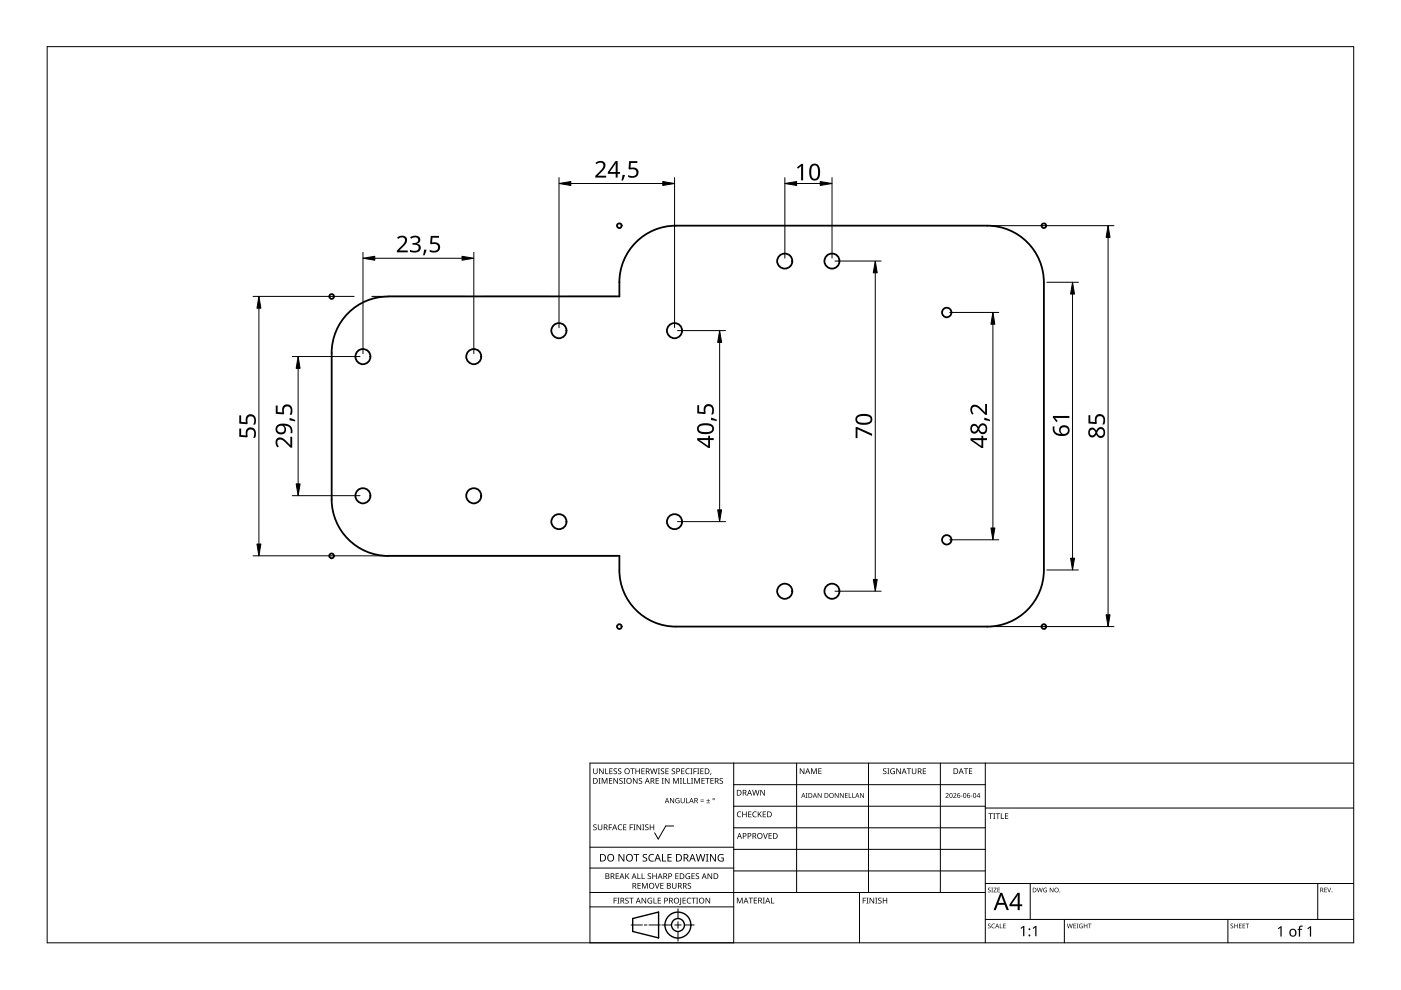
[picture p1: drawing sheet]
<svg xmlns="http://www.w3.org/2000/svg" width="297mm" height="210mm" viewBox="0 0 297 210" stroke-linecap="round" stroke-linejoin="round" font-family="sans-serif">
<g fill="none" stroke="#000" stroke-width=".38">
<path d="M131.3 59.8v3l-49 .1a11.9 11.9 0 0 0-12 11.9v31a12 12 0 0 0 12 12.1M143.3 47.9a12 12 0 0 0-12 12M143.3 47.8l66 .1a12 12 0 0 1 12 12M221.3 59.8v61M82.3 117.8h49v3M131.3 120.9a12 12 0 0 0 12 12M221.3 120.9a12 12 0 0 1-12 12l-66-.1"/>
<circle cx="166.4" cy="55.4" r="1.59"/>
<circle cx="176.4" cy="55.4" r="1.59"/>
<circle cx="76.9" cy="75.6" r="1.6"/>
<circle cx="100.4" cy="75.6" r="1.59"/>
<circle cx="118.5" cy="70.1" r="1.6"/>
<circle cx="143" cy="70.1" r="1.6"/>
<circle cx="200.7" cy="66.3" r="1"/>
<circle cx="76.9" cy="105.1" r="1.6"/>
<circle cx="100.4" cy="105.1" r="1.59"/>
<circle cx="118.5" cy="110.6" r="1.59"/>
<circle cx="143" cy="110.6" r="1.6"/>
<circle cx="200.7" cy="114.5" r="1"/>
<circle cx="166.4" cy="125.4" r="1.6"/>
<circle cx="176.4" cy="125.4" r="1.59"/>
</g>
<g fill="none" stroke="#000" stroke-width=".38">
<circle cx="131.3" cy="47.9" r=".49"/>
<circle cx="221.3" cy="47.9" r=".49"/>
<circle cx="70.3" cy="62.9" r=".49"/>
<circle cx="70.3" cy="117.9" r=".49"/>
<circle cx="131.3" cy="132.9" r=".49"/>
<circle cx="221.3" cy="132.9" r=".49"/>
</g>
<path d="M10 9.9h277v190h-277z" fill="none" stroke="#000" stroke-width=".21"/>
<g fill="none" stroke="#000" stroke-width=".21">
<path d="M125.1 179.6h30.5M142.8 175.1h-1.6l-1.6 2.8-.8-1.3M155.6 166.4h53.3M155.6 161.8v38.1h-30.5v-38.1h161.9M168.9 161.8v27.4M184.1 161.8v27.4M199.4 161.8v27.4M208.9 170.9h-53.3M208.9 175.5h-53.3M208.9 161.8v38.1M287 171.3h-78.1M125.1 192.3h30.5"/>
<path d="M125.1 189.2h83.8M133.8 196.1h2.4M136.6 196.1h.6M140 196.1h-2.4M140.3 196.1h2.1M143.1 196.1h1.3M143.7 195.4v1.4M143.7 197.5v2M143.7 192.7v2M147.2 196.1h-2.1M155.6 180.1h53.3M155.6 184h-30.5"/>
<path d="M182.2 189.2v10.7M208.9 184.7h-53.3M218.4 187.3v7.6M225.7 194.9v5M260.3 194.9v5M279.4 187.3v7.6M287 194.9h-78.1M287 187.3h-78.1"/>
</g>
<g fill="#000">
<path d="M125.8 174.9l.5-.1h.2l-.1 .2a.25 .25 0 0 0-.3-.1 .25 .25 0 0 0 0 .4 .42 .42 0 0 1 .4 .5 .42 .42 0 0 1-.7 .2v-.1a.27 .27 0 0 0 .5 0 .27 .27 0 0 0-.1-.4l-.4-.2zM125.8 162.9h.1v.8a.32 .32 0 0 0 .3 .3 .32 .32 0 0 0 .3-.3v-.8h.2v.8a.47 .47 0 0 1-.5 .4 .47 .47 0 0 1-.4-.4zM126.9 165h.4l-.1 .1v1l.1 .1h-.4l.1-.1v-1zM126.8 174.8h.1v.8a.32 .32 0 0 0 .3 .3 .32 .32 0 0 0 .3-.3v-.8h.2v.8a.47 .47 0 0 1-.5 .4 .47 .47 0 0 1-.4-.4zM127 162.9h.2l.6 1v-1h.2v1.2h-.2l-.7-1 .1 1h-.2zM127.6 165h.2l.4 1 .4-1h.2v1.2h-.2v-1.1l-.4 1.1h-.1l-.4-1.1v1.1h-.1zM128.3 162.9h.2v1.1h.5v.1h-.7zM129.1 174.8h.7v.1h-.6v.5h.5v.1h-.5v.5h-.1zM129.1 165h.7v.1h-.5v.4h.5v.1h-.5v.4h.5v.2h-.7zM129.2 162.9h.7v.1h-.5v.4h.4v.2h-.4v.4h.5v.1h-.7zM130.1 163l.5-.1 .2 .1v.1a.25 .25 0 0 0-.4-.1 .25 .25 0 0 0 0 .4 .42 .42 0 0 1 .4 .5 .42 .42 0 0 1-.7 .2v-.1a.27 .27 0 0 0 .5 0 .27 .27 0 0 0-.1-.4l-.4-.2zM130.1 165h.1l.7 1v-1h.1v1.2h-.2l-.6-1v1h-.1z"/>
<path d="M131.1 175l.5-.2 .3 .1-.1 .1a.49 .49 0 0 0-.7 .4 .49 .49 0 0 0 .8 .4 .57 .57 0 0 1-.8 0 .57 .57 0 0 1 0-.8zM131.1 163l.4-.1 .2 .1v.1a.25 .25 0 0 0-.4-.1 .25 .25 0 0 0 0 .4 .42 .42 0 0 1 .4 .5 .42 .42 0 0 1-.6 .2v-.1a.27 .27 0 0 0 .4 0 .27 .27 0 0 0-.1-.4l-.3-.2zM131.4 165.1l.4-.2 .2 .1v.1a.25 .25 0 0 0-.4-.1 .25 .25 0 0 0 0 .4l.4 .2v.4l-.4 .2-.3-.1 .1-.1a.27 .27 0 0 0 .4 .1 .27 .27 0 0 0-.1-.4l-.4-.3zM132.2 165h.4l-.1 .1v1l.1 .1h-.4l.1-.1v-1zM132.1 174.8h.7v.1h-.5v.4h.5v.1h-.5v.5h.5v.1h-.7zM133.5 174.8h.7v.1h-.5v.5h.5v.1h-.5v.5h-.2zM133.6 162.9h.9v.1h-.3v1.1h-.2v-1.1h-.4zM134.3 174.8h.4l-.1 .1v1l.1 .1h-.4l.1-.1v-1zM134.2 165h.2l.6 1v-1h.2v1.2h-.2l-.7-1v1h-.1zM134.7 162.9h.2v.5h.6v-.5h.2v1.2h-.2v-.5h-.6v.5h-.2zM135 174.8h.1l.7 1v-1h.1v1.2h-.2l-.6-1v1h-.1zM135.5 165.1l.4-.2 .2 .1v.1a.25 .25 0 0 0-.4-.1 .25 .25 0 0 0 0 .4l.4 .2v.4l-.4 .2-.3-.1 .1-.1a.27 .27 0 0 0 .4 .1 .27 .27 0 0 0-.1-.4l-.3-.3z"/>
<path d="M136.2 174.8h.4l-.1 .1v1l.1 .1h-.4l.1-.1v-1zM136 162.9h.7v.1h-.6v.4h.5v.2h-.5v.4h.6v.1h-.7zM136.8 174.9l.4-.1h.3l-.1 .2a.25 .25 0 0 0-.3-.1 .25 .25 0 0 0 0 .4 .42 .42 0 0 1 .4 .5 .42 .42 0 0 1-.7 .2v-.1a.27 .27 0 0 0 .5 0 .27 .27 0 0 0-.1-.4l-.4-.2zM137.8 174.8h.1v.5h.6v-.5h.2v1.2h-.2v-.6h-.6v.6h-.1zM137.8 162.9h.2l.3 1 .2-1h.2l.3 1 .2-1h.2l-.3 1.2h-.2l-.3-1-.3 1h-.1zM139 165h.7v.1h-.5v.4h.5v.1h-.5v.4h.5v.2h-.7zM139.5 162.9h.4l-.1 .1v1l.1 .1h-.4l.1-.1v-1zM140.3 165h.4l-.1 .1v1l.1 .1h-.4l.1-.1v-1zM140.1 163l.5-.1 .2 .1v.1a.25 .25 0 0 0-.4-.1 .25 .25 0 0 0 0 .4 .42 .42 0 0 1 .4 .5 .42 .42 0 0 1-.7 .2l.1-.1a.27 .27 0 0 0 .4 0 .27 .27 0 0 0-.1-.4l-.4-.2zM141.1 162.9h.7v.1h-.6v.4h.5v.2h-.5v.4h.6v.1h-.7zM141 165h.1l.7 1v-1h.1v1.2h-.1l-.7-1v1h-.1zM142.1 169.2h.1l.6 .9v-.9h.1v1.1h-.1l-.6-.9v.9h-.1z"/>
<path d="M142.5 163l.4-.1 .2 .1v.1a.25 .25 0 0 0-.4-.1 .25 .25 0 0 0 0 .4 .42 .42 0 0 1 .4 .5 .42 .42 0 0 1-.6 .2v-.1a.27 .27 0 0 0 .4 0 .27 .27 0 0 0-.1-.4l-.4-.2zM142.7 165h.2l.4 1 .4-1h.2v1.2h-.1v-1.1l-.4 1.1h-.2l-.4-1.1v1.1h-.1zM143.3 169.3l.5-.1 .3 .1-.1 .1a.45 .45 0 0 0-.7 .3 .45 .45 0 0 0 .6 .5v-.4h-.2v-.1h.4v.6a.6 .6 0 0 1-.8-.2 .6 .6 0 0 1 0-.8zM144.2 165h.4l-.2 .1v1l.2 .1h-.4l.1-.1v-1zM144.8 165h.2v1h.5v.2h-.7zM144.4 162.9h.7v.1h-.5v.4h.5v.2h-.5v.4h.5v.1h-.7zM144.3 169.2h.2v.7a.28 .28 0 0 0 .2 .3 .28 .28 0 0 0 .3-.3v-.7h.2v.7a.42 .42 0 0 1-.5 .4 .42 .42 0 0 1-.4-.4zM145.5 169.2h.1v1h.5v.1h-.6zM145.7 165h.2v1h.5v.2h-.7zM145.5 163.1l.3-.2 .4 .1v.1l-.3-.1a.49 .49 0 0 0-.4 .7 .49 .49 0 0 0 .7 .3 .57 .57 0 0 1-.8-.1 .57 .57 0 0 1 0-.8zM146.4 162.9h.4l-.1 .1v1l.1 .1h-.4l.1-.1v-1zM146.5 165h.5l-.2 .1v1l.2 .1h-.5l.2-.1v-1z"/>
<path d="M147 162.9h.7v.1h-.5v.5h.5v.1h-.5v.5h-.2zM147.2 165h.2l.4 1 .4-1h.2v1.2h-.2l.1-1.1-.5 1.1h-.1l-.4-1.1v1.1h-.1zM147.8 162.9h.5l-.2 .1v1l.2 .1h-.5l.2-.1v-1zM148.5 169.9h.7v.1h-.7zM148.5 169.5h.7v.2h-.7zM148.5 162.9h.7v.1h-.6v.4h.5v.2h-.5v.4h.6v.1h-.7zM148.7 165h.7v.1h-.5v.4h.5v.1h-.5v.4h.5v.2h-.7zM149.8 170.2h.7v.1h-.7zM149.5 165h.9v.1h-.3v1.1h-.2v-1.1h-.4zM150.1 169.4l.1 .3h.3l-.3 .1v.3l-.1-.3h-.3l.3-.1zM150.7 163.9h.1l-.2 .4zM150.6 165h.7v.1h-.5v.4h.5v.1h-.5v.4h.5v.2h-.7z"/>
<path d="M152.6 165.1l.4-.2 .3 .1-.1 .1a.25 .25 0 0 0-.4-.1 .25 .25 0 0 0 0 .4l.4 .2 .1 .4-.4 .2-.4-.1 .1-.1a.27 .27 0 0 0 .5 .1 .27 .27 0 0 0-.1-.4l-.4-.3zM156.4 172.2l.4-.2 .4 .1-.1 .1a.49 .49 0 0 0-.7 .5 .49 .49 0 0 0 .7 .4 .57 .57 0 0 1-.8 0 .57 .57 0 0 1 0-.8zM157.4 172.1h.1v.5h.7v-.5h.1v1.2h-.1v-.6h-.7v.6h-.1zM158.6 172.1h.7v.1h-.5v.4h.5v.1h-.5v.4h.5v.2h-.7zM159.7 172.2l.3-.2 .4 .1v.1h-.3a.49 .49 0 0 0-.4 .6 .49 .49 0 0 0 .7 .3 .57 .57 0 0 1-.8 0 .57 .57 0 0 1 0-.8zM159.5 167.5h.1l.3 1 .3-1h.1l.3 1 .3-1h.1l-.3 1.2h-.2l-.3-1.1-.2 1.1h-.2zM160.7 172.1h.1v.6l.5-.6h.2l-.5 .5 .5 .7h-.1l-.5-.6-.1 .6h-.1zM161.8 176.6h.1l.4 1.1 .3-1.1h.2l-.4 1.2h-.2zM161.2 167.5h.2l.6 1v-1h.2v1.2h-.2l-.7-1v1h-.1zM161.7 172.1h.7v.1h-.5v.4h.5v.1h-.5v.4h.5v.2h-.7zM163 176.6h.6v.2h-.5v.3h.5v.2h-.5v.4h.5v.1h-.6zM169.6 162.9h.2l.6 1v-1h.1v1.2h-.1l-.7-1v1h-.1z"/>
<path d="M170.8 168.1h.4l-.1 .1v.9l.1 .1h-.4l.2-.1zM172 162.9h.2l.4 1 .3-1h.3v1.2h-.2v-1l-.4 1h-.1l-.4-1.1v1.1h-.1zM173.5 162.9h.7v.1h-.5v.4h.4v.1h-.4v.5h.5v.1h-.7zM173.4 168.1h.1l.6 .9v-.9h.1v1.1h-.2l-.5-.9v.9h-.1zM177 168.1h.1l.6 .9v-.9h.1v1.1h-.2l-.5-.9v.9h-.1zM178.1 168.1h.1l.6 .9v-.9h.1v1.1h-.2l-.5-.9v.9h-.1zM179.2 168.1h.5v.2h-.4v.3h.4v.1h-.4v.4h.4v.1h-.5zM180 168.1h.1v1h.4v.1h-.5zM180.7 168.1h.1v1h.5v.1h-.6zM182.4 168.1h.1l.6 .9-.1-.9h.2v1.1h-.2l-.5-.9v.9h-.1zM187.3 163l.4-.1 .2 .1v.1a.25 .25 0 0 0-.4-.1 .25 .25 0 0 0 0 .4 .42 .42 0 0 1 .4 .5 .42 .42 0 0 1-.6 .2v-.1a.27 .27 0 0 0 .4 0 .27 .27 0 0 0-.1-.4l-.3-.2zM188.1 162.9h.5l-.2 .1v1l.2 .1h-.5l.2-.1v-1z"/>
<path d="M188.9 163.1l.5-.2 .3 .1v.1a.5 .5 0 0 0-.8 .4 .5 .5 0 0 0 .7 .5v-.4h-.3v-.1h.4v.6a.66 .66 0 0 1-.8-.1 .66 .66 0 0 1 0-.9zM190 162.9h.2l.7 1-.1-1h.2v1.2h-.2l-.6-1v1h-.2zM192.3 162.9h.9v.1h-.4v1.1h-.2v-1.1h-.3zM193.3 162.9h.2v.8a.32 .32 0 0 0 .3 .3 .32 .32 0 0 0 .3-.3v-.8h.2v.8a.47 .47 0 0 1-.5 .4 .47 .47 0 0 1-.5-.4zM195.7 162.9h.6v.1h-.5v.4h.5v.2h-.5v.4h.5v.1h-.6zM200.5 168.3a.37 .37 0 0 1 .6 0 .37 .37 0 0 1-.3 .5l-.2 .3h.5v.1h-.6l.2-.4a.27 .27 0 0 0 .3-.4 .27 .27 0 0 0-.4-.1zM202.1 168.3a.37 .37 0 0 1 .6 0 .37 .37 0 0 1-.2 .5l-.2 .3h.5v.1h-.7l.3-.4a.27 .27 0 0 0 .2-.4 .27 .27 0 0 0-.4-.1zM203.7 168.7h.4v.1h-.4zM204.4 162.9h.9v.1h-.4v1.1h-.2v-1.1h-.3zM205.8 168.7h.4v.1h-.4zM205.4 162.9h.7v.1h-.5v.4h.5v.1h-.5v.5h.5v.1h-.7zM209.6 172.4h.9v.2h-.4v1h-.1v-1h-.4z"/>
<path d="M210.6 172.4h.4l-.1 .1v1l.1 .1h-.4l.1-.1v-1zM211.1 172.4h.9v.2h-.4v1h-.1v-1h-.4zM212.2 172.4h.2v1.1h.5v.1h-.7zM213.1 172.4h.7v.2h-.6v.3h.5v.2h-.5v.4h.6v.1h-.7zM130.1 190.3h.7v.2h-.5v.4h.4v.1h-.4v.6h-.2zM130.5 185.2h.7v.1h-.5v.4h.5v.1h-.5v.4h.5v.2h-.7zM130.9 190.3h.4l-.1 .2v.9l.1 .2h-.4l.1-.2v-.9zM131.1 181.1h.3l.8 1.3v-1.3h.2v1.6h-.3l-.8-1.4v1.4h-.2zM132.6 190.5l.4-.2 .3 .1-.1 .1a.25 .25 0 0 0-.4-.1 .25 .25 0 0 0 0 .4 .4 .4 0 0 1 .5 .3 .4 .4 0 0 1-.3 .5 .4 .4 0 0 1-.5-.2h.1a.27 .27 0 0 0 .5 .1 .27 .27 0 0 0-.1-.5l-.4-.2zM132.6 185.2h.1v.6l.6-.6h.1l-.4 .5 .5 .7h-.2l-.5-.6-.1 .6h-.1zM133.4 190.3h.9v.2h-.4v1.1h-.1v-1.1h-.4zM134.3 181.1h1.2v.2h-.5v1.4h-.2v-1.4h-.5z"/>
<path d="M135.2 185.2h.1v1h.5v.2h-.6zM135.2 187.2h.6v.1h-.5v.4h.5v.2h-.5v.4h.5v.1h-.6zM136 185.2h.2v1h.5v.2h-.7zM136.1 187.2h.2l.4 1 .4-1h.2v1.2h-.1v-1l-.4 1h-.2l-.4-1 .1 1h-.2zM136 190.3h.2l.7 1.1-.1-1.1h.2v1.3h-.2l-.6-1v1h-.2zM136.3 181.2l.4-.1h.5l-.2 .2a.33 .33 0 0 0-.5 .1 .33 .33 0 0 0 .4 .4 .49 .49 0 0 1 .3 .7 .49 .49 0 0 1-.8 .2l-.2-.1v-.2l.3 .1a.35 .35 0 0 0 .5-.2 .35 .35 0 0 0-.4-.4l-.3-.3zM137.4 190.5l.6-.2 .3 .1-.1 .1a.5 .5 0 0 0-.8 .4 .5 .5 0 0 0 .7 .5v-.3h-.3v-.2h.5v.6a.66 .66 0 0 1-.9-.1 .66 .66 0 0 1 0-.9zM137.4 185.3l.4-.2 .2 .1v.1a.25 .25 0 0 0-.4-.1 .25 .25 0 0 0 0 .4 .42 .42 0 0 1 .4 .6 .42 .42 0 0 1-.6 .2v-.2a.27 .27 0 0 0 .4 .1 .27 .27 0 0 0-.1-.4l-.3-.3zM137.7 181.3l.4-.2h.6l-.1 .2-.4-.1a.64 .64 0 0 0-.5 .9 .64 .64 0 0 0 .9 .3v.2a.83 .83 0 0 1-1-.3 .83 .83 0 0 1 .1-1zM138.6 190.3h.1v1.1h.5v.2h-.6zM138.8 187.2h.2l.3 1.1 .4-1.1h.1l-.4 1.2h-.1zM138.3 185.2h.2v.5h.6v-.5h.1v1.2h-.1v-.6h-.6v.6h-.2z"/>
<path d="M139.5 190.3h.6v.2h-.5v.4h.5v.1h-.5v.4h.5v.2h-.6zM140.4 181.1h.2v1.4h.7v.2h-.9zM140 187.2h.7v.1h-.5v.4h.5v.2h-.5v.4h.5v.1h-.7zM141.5 181.1h.9v.2h-.7v.4h.7v.2h-.7v.6h.7v.2h-.9zM142.5 187.2h.1v.8a.32 .32 0 0 0 .4 .3 .32 .32 0 0 0 .3-.3v-.8h.1v.8a.47 .47 0 0 1-.4 .4 .47 .47 0 0 1-.5-.4zM143.2 185.2h.7v.1h-.6v.4h.5v.1h-.5v.4h.6v.2h-.7zM144.2 190.3h.2v1.3l-.1 .2-.3 .1v-.2l.2-.1zM144.7 190.3h.7v.2h-.5v.4h.5v.1h-.5v.4h.5v.2h-.7zM145.5 185.3l.4-.2 .4 .1-.1 .1a.5 .5 0 0 0-.7 .4 .5 .5 0 0 0 .7 .5v-.3h-.3v-.2h.4v.6a.66 .66 0 0 1-.9-.1 .66 .66 0 0 1 .1-.9zM145.8 190.5l.3-.2 .4 .1v.1h-.3a.49 .49 0 0 0-.4 .6 .49 .49 0 0 0 .7 .3 .57 .57 0 0 1-.8 0 .57 .57 0 0 1 0-.8zM145.9 187.3l.4-.1 .2 .1v.1a.25 .25 0 0 0-.4-.1 .25 .25 0 0 0 0 .4l.4 .2v.3l-.4 .2h-.3l.1-.1a.27 .27 0 0 0 .4 0 .27 .27 0 0 0-.1-.4l-.4-.2zM146.6 190.3h.9v.2h-.4v1.1h-.1v-1.1h-.4z"/>
<path d="M146.6 185.2h.7v.1h-.5v.4h.5v.1h-.5v.4h.5v.2h-.7zM147.6 190.3h.4l-.1 .2v.9l.1 .2h-.4l.1-.2v-.9zM147.6 185.3l.4-.2 .2 .1v.1a.25 .25 0 0 0-.4-.1 .25 .25 0 0 0 0 .4 .42 .42 0 0 1 .4 .6 .42 .42 0 0 1-.7 .2l.1-.2a.27 .27 0 0 0 .4 .1 .27 .27 0 0 0-.1-.4l-.4-.3zM147.5 181.1h.2l.4 1.3 .3-1.3h.2l.4 1.3 .3-1.3h.2l-.4 1.6h-.2l-.4-1.4-.3 1.4h-.2zM149.7 181.1h.5l-.2 .1v1.3l.2 .2h-.5l.1-.2v-1.3zM149.6 190.3h.2l.6 1.1v-1.1h.2v1.3h-.2l-.7-1v1h-.1zM150 185.2h.2l.6 1v-1h.2v1.2h-.2l-.6-1v1h-.2zM150.5 181.1h.3l.8 1.3v-1.3h.2v1.6h-.2l-.9-1.4v1.4h-.2zM152.4 181.3l.7-.2h.3l-.1 .2a.65 .65 0 0 0-1 .5 .65 .65 0 0 0 .9 .7v-.5h-.3v-.2h.5v.8a.86 .86 0 0 1-1.1-.2 .86 .86 0 0 1 .1-1.1zM156.2 190.3h.3l.3 1 .4-1h.3v1.2h-.2v-1l-.4 1h-.1l-.4-1v1h-.2zM158.7 190.3h.9v.2h-.3v1h-.2v-1h-.4zM159.8 190.3h.7v.2h-.5v.3h.5v.2h-.5v.4h.5v.1h-.7z"/>
<path d="M161.7 190.3h.5l-.2 .2v.9l.2 .1h-.5l.2-.1v-.9zM163.5 190.3h.1v1.1h.6v.1h-.7zM182.9 190.3h.7v.2h-.5v.4h.5v.1h-.5v.6h-.2zM183.7 190.3h.4l-.1 .2v.9l.1 .2h-.4l.1-.2v-.9zM184.4 190.3h.1l.7 1v-1h.1v1.3h-.1l-.7-1v1h-.1zM185.6 190.3h.4l-.1 .2v.9l.1 .2h-.4l.1-.2v-.9zM186.2 190.5l.5-.2 .2 .1v.1a.25 .25 0 0 0-.4-.1 .25 .25 0 0 0 0 .4l.4 .2v.4l-.4 .2-.3-.1v-.1a.27 .27 0 0 0 .5 .1 .27 .27 0 0 0-.1-.5l-.4-.2zM187.2 190.3h.1v.6h.6v-.6h.2v1.3h-.2v-.6h-.6v.6h-.1zM209.5 188.3l.3-.1 .2 .2a.24 .24 0 0 0-.3-.1 .24 .24 0 0 0-.1 .3 .24 .24 0 0 0 .3 .1l.2 .2-.1 .2-.4 .1-.2-.2a.23 .23 0 0 0 .4 .2 .23 .23 0 0 0 0-.4l-.3-.2zM209.5 195.9l.3-.1 .2 .2a.24 .24 0 0 0-.3-.1 .24 .24 0 0 0-.1 .3 .24 .24 0 0 0 .3 .1 .31 .31 0 0 1 0 .5 .31 .31 0 0 1-.5-.1 .23 .23 0 0 0 .4 .1 .23 .23 0 0 0 0-.4l-.3-.2zM210.2 188.2h.3l-.1 .1 .1 .9h-.3l.1-.1zM210.3 196l.4-.2 .2 .1v.1a.39 .39 0 0 0-.6 .3 .39 .39 0 0 0 .6 .4 .46 .46 0 0 1-.7-.1 .46 .46 0 0 1 .1-.6z"/>
<path d="M210.7 188.2h.6l-.5 .9h.5v.1h-.7l.5-.9h-.4zM212 195.8h.1v.9l.4 .1h-.5zM211.5 188.2h.5l-.4 .1v.3h.4l-.4 .1v.4l.4 .1h-.5zM212.7 195.8h.5l-.4 .1v.3h.4l-.4 .2v.3l.4 .1h-.5zM216.4 196.8l.6-.5h.2v2.2h-.3v-1.9l-.4 .4zM218.9 196.8l.6-.5h.3v2.2h-.3v-1.9l-.4 .4zM219.8 188.2h.2l.2 .8 .2-.8h.1l.3 .8 .2-.8h.1l-.3 1h-.1l-.2-.8-.3 .8h-.1zM221.3 188.3h.7h-.1a.4 .4 0 0 0-.6 .4 .4 .4 0 0 0 .6 .4v-.3l-.2-.1h.3v.5a.53 .53 0 0 1-.7-.2 .53 .53 0 0 1 0-.7zM222.6 188.2h.1l.5 .8v-.8h.1v1h-.1l-.5-.8v.8h-.1zM226.2 195.8h.1l.2 .9 .3-.9h.1l.2 .9 .2-.9h.1l-.2 1h-.1l-.3-.8-.2 .8h-.1zM227.6 195.8h.5l-.4 .1v.3h.4l-.4 .2v.3l.4 .1h-.5zM228.3 195.8h.3l-.1 .1 .1 .9h-.3l.1-.1z"/>
<path d="M228.9 196l.7-.1-.2 .1a.4 .4 0 0 0-.5 .3 .4 .4 0 0 0 .5 .4v-.3l-.2-.1h.4v.5a.53 .53 0 0 1-.7-.1 .53 .53 0 0 1 0-.7zM229.8 195.8h.1v.4h.5v-.4h.1v1h-.1v-.4h-.5v.4h-.1zM230.7 195.8h.7l-.3 .1v.9h-.1v-.9zM260.9 195.9l.4-.1 .1 .2a.24 .24 0 0 0-.3-.1 .24 .24 0 0 0-.1 .3 .24 .24 0 0 0 .4 .1 .31 .31 0 0 1 0 .5 .31 .31 0 0 1-.5-.1 .23 .23 0 0 0 .3 .1 .23 .23 0 0 0 .1-.4l-.4-.2zM261.7 195.8h.1v.4h.5v-.4h.1v1h-.1v-.4h-.5v.4h-.1zM262.7 195.8h.5l-.4 .1v.3h.4l-.4 .2v.3l.4 .1h-.5zM263.5 195.8h.5l-.4 .1v.3h.4l-.4 .2v.3l.4 .1h-.5zM264.1 195.8h.7l-.3 .1v.9h-.1v-.9zM270.9 196.9l.6-.5h.2v2.2h-.2v-1.9l-.4 .3zM275.5 196.4l.7-.1v.2h-.4l-.1 .2-.1 .2h.5v.2h-.5v1.5h-.2v-1.5h-.3l.3-.2zM277.2 196.9l.6-.5h.2v2.2h-.3v-1.9l-.4 .3zM280.8 188.2h.5l-.4 .1v.3h.4l-.4 .1v.4l.4 .1h-.5z"/>
<path d="M281.4 188.2h.1l.3 .8 .3-.8h.1l-.3 1h-.1z"/>
<path d="M125.8 165h.3a.54 .54 0 0 1 .6 .6 .56 .56 0 0 1-.6 .6h-.3zM125.9 165.1v.9h.2a.43 .43 0 0 0 .5-.4 .41 .41 0 0 0-.5-.5z"/>
<path d="M128 174.8h.3a.35 .35 0 0 1 .5 .2 .35 .35 0 0 1-.3 .5l.4 .5h-.2l-.3-.5h-.2v.5h-.2zM128.2 174.9v.5h.1a.23 .23 0 0 0 .3-.2 .23 .23 0 0 0-.3-.3z"/>
<path d="M130.3 174.8h.1l.5 1.2h-.2l-.1-.4h-.5l-.2 .4h-.1zM130.3 175l-.2 .5h.4z"/>
<path d="M132.3 163.5a.61 .61 0 0 1 1.2 0 .61 .61 0 0 1-1.2 0zM132.7 163.1l-.1 .4a.45 .45 0 0 0 .5 .4 .45 .45 0 0 0 .3-.5 .45 .45 0 0 0-.5-.4z"/>
<path d="M132.7 165.6a.61 .61 0 0 1 1.2 0 .61 .61 0 0 1-1.2 0zM133.1 165.2a.47 .47 0 0 0-.1 .7 .47 .47 0 0 0 .7-.1 .45 .45 0 0 0 0-.6 .45 .45 0 0 0-.6 0z"/>
<path d="M136.9 162.9h.4a.35 .35 0 0 1 .4 .3 .35 .35 0 0 1-.2 .4l.3 .5h-.2l-.3-.5h-.2v.5h-.2zM137.1 163v.5h.2a.23 .23 0 0 0 .3-.2 .23 .23 0 0 0-.3-.3z"/>
<path d="M137.2 165h.1l.5 1.2h-.2l-.1-.4h-.5l-.1 .4h-.2zM137.2 165.1l-.2 .6h.4z"/>
<path d="M138 165h.3a.35 .35 0 0 1 .4 .2 .35 .35 0 0 1-.2 .4l.3 .6h-.2l-.3-.5h-.2v.5h-.1zM138.1 165.1v.4h.2a.23 .23 0 0 0 .3-.2 .23 .23 0 0 0-.3-.2z"/>
<path d="M141.4 169.2h.1l.4 1.1h-.1l-.2-.3h-.4l-.1 .3h-.2zM141.4 169.3l-.2 .5h.4z"/>
<path d="M143.4 162.9h.3a.41 .41 0 0 1 .5 .5 .41 .41 0 0 1-.6 .3v.4h-.2zM143.6 163v.5a.29 .29 0 0 0 .4-.2 .29 .29 0 0 0-.4-.3z"/>
<path d="M146.5 169.2h.2l.4 1.1h-.2l-.1-.3h-.4l-.2 .3h-.1zM146.6 169.3l-.2 .5h.4z"/>
<path d="M147.2 169.2h.3a.31 .31 0 0 1 .4 .2 .31 .31 0 0 1-.2 .4l.3 .5h-.1l-.3-.5h-.2v.5h-.2zM147.4 169.3v.4h.1a.21 .21 0 0 0 .3-.2 .21 .21 0 0 0-.3-.2z"/>
<path d="M149.4 162.9h.4a.61 .61 0 0 1 .6 .6 .61 .61 0 0 1-.6 .6h-.4zM149.6 163v1h.2a.48 .48 0 0 0 .4-.5 .48 .48 0 0 0-.4-.5z"/>
<path d="M151.1 169.4a.24 .24 0 0 1 .4 0 .24 .24 0 0 1-.4 0zM151.2 169.4a.15 .15 0 0 0 .3 0 .15 .15 0 0 0-.3 0z"/>
<path d="M151.6 165h.3a.35 .35 0 0 1 .4 .2 .35 .35 0 0 1-.2 .4l.3 .6h-.1l-.3-.5h-.3v.5h-.1zM151.7 165.1v.4h.2a.23 .23 0 0 0 .3-.2 .23 .23 0 0 0-.3-.2z"/>
<path d="M156.7 176.6h.2l.4 1.2h-.1l-.2-.3h-.5l-.1 .3h-.2zM156.8 176.8l-.2 .5h.4z"/>
<path d="M156.2 167.5h.4a.61 .61 0 0 1 .6 .6 .61 .61 0 0 1-.6 .6h-.4zM156.4 167.6v1h.2a.49 .49 0 0 0 .4-.4 .49 .49 0 0 0-.3-.6z"/>
<path d="M157.5 167.5h.3a.35 .35 0 0 1 .4 .2 .35 .35 0 0 1-.2 .4l.3 .6h-.1l-.3-.5h-.3v.5h-.1zM157.6 167.6v.5h.2a.23 .23 0 0 0 .3-.3 .23 .23 0 0 0-.3-.2z"/>
<path d="M157.5 176.6h.3a.41 .41 0 0 1 .5 .5 .41 .41 0 0 1-.7 .3v.4h-.1zM157.6 176.8v.4a.29 .29 0 0 0 .5-.2 .29 .29 0 0 0-.5-.2z"/>
<path d="M158.5 176.6h.3a.41 .41 0 0 1 .5 .5 .41 .41 0 0 1-.6 .3v.4h-.2zM158.7 176.8v.4a.29 .29 0 0 0 .4-.2 .29 .29 0 0 0-.4-.2z"/>
<path d="M158.8 167.5h.2l.5 1.2h-.2l-.1-.4h-.5l-.2 .4h-.1zM158.9 167.6l-.2 .6h.4z"/>
<path d="M159.6 176.6h.3a.35 .35 0 0 1 .4 .3 .35 .35 0 0 1-.2 .4l.3 .5h-.2l-.3-.5h-.2v.5h-.1zM159.7 176.8v.4h.2a.23 .23 0 0 0 .3-.2 .23 .23 0 0 0-.3-.2z"/>
<path d="M160.4 177.2a.65 .65 0 0 1 1.3 0 .65 .65 0 0 1-1.3 0zM160.8 176.8l-.1 .4a.45 .45 0 0 0 .5 .4 .45 .45 0 0 0 .4-.5 .45 .45 0 0 0-.5-.4z"/>
<path d="M162.7 172.1h.3a.61 .61 0 0 1 .6 .6 .61 .61 0 0 1-.6 .6h-.3zM162.8 172.2v.9h.2a.48 .48 0 0 0 .5-.4 .48 .48 0 0 0-.5-.5z"/>
<path d="M163.9 176.6h.4a.61 .61 0 0 1 .6 .7 .61 .61 0 0 1-.7 .5h-.3zM164.1 176.8v.9h.1a.48 .48 0 0 0 .5-.4 .48 .48 0 0 0-.4-.5z"/>
<path d="M170.3 168.1l.5 1.1-.3-.3h-.4l-.2 .3zM170.3 168.3l-.1 .4h.3z"/>
<path d="M171.2 162.9h.1l.5 1.2h-.2l-.1-.4h-.5l-.1 .4h-.2zM171.2 163.1l-.1 .5h.3z"/>
<path d="M171.4 168.1h.3a.51 .51 0 0 1 .5 .6 .51 .51 0 0 1-.5 .5h-.3zM171.5 168.3v.8l.4-.1 .2-.2v-.4z"/>
<path d="M172.7 168.1l.5 1.1-.2-.3h-.4l-.3 .3zM172.8 168.3l-.2 .4h.3z"/>
<path d="M174.8 168.1h.3a.51 .51 0 0 1 .5 .6 .51 .51 0 0 1-.5 .5h-.3zM175 168.3v.8l.3-.1 .2-.2v-.4z"/>
<path d="M175.7 168.7a.55 .55 0 0 1 1.1 0 .55 .55 0 0 1-1.1 0zM176 168.7a.38 .38 0 0 0 .7 0 .38 .38 0 0 0-.7 0z"/>
<path d="M181.7 168.1l.5 1.1-.2-.3h-.4l-.3 .3zM181.8 168.3l-.2 .4h.3z"/>
<path d="M191.6 162.9h.2l.4 1.2h-.1l-.2-.4h-.4l-.2 .4h-.1zM191.7 163.1l-.2 .5h.4z"/>
<path d="M194.6 162.9h.3a.35 .35 0 0 1 .5 .2 .35 .35 0 0 1-.3 .5l.4 .5h-.2l-.3-.5h-.3v.5h-.1zM194.7 163v.5h.2a.23 .23 0 0 0 .3-.2 .23 .23 0 0 0-.3-.3z"/>
<path d="M201.4 168.2l.3-.1 .2 .3v.5l-.2 .3-.2-.1-.2-.2zM201.5 168.3l-.1 .1a.37 .37 0 0 0 0 .4 .37 .37 0 0 0 .4 .2 .4 .4 0 0 0 .1-.5 .4 .4 0 0 0-.4-.2z"/>
<path d="M203.1 168.2l.4-.1-.4 .2v.3a.35 .35 0 0 1 .5 .2 .35 .35 0 0 1-.4 .5 .35 .35 0 0 1-.3-.5zM203.1 168.9a.22 .22 0 0 0 .4 0 .22 .22 0 0 0-.4 0z"/>
<path d="M202.2 162.9h.3a.55 .55 0 0 1 .6 .6 .56 .56 0 0 1-.6 .6h-.3zM202.3 163v1h.2a.48 .48 0 0 0 .5-.5 .48 .48 0 0 0-.5-.5z"/>
<path d="M203.7 162.9h.2l.4 1.2h-.1l-.2-.4h-.5l-.1 .4h-.2zM203.8 163.1l-.2 .5h.4z"/>
<path d="M204.3 168.2l.3-.1 .2 .3 .1 .5-.2 .3-.3-.1-.2-.2zM204.4 168.3l-.1 .2a.38 .38 0 0 0 .3 .5 .41 .41 0 0 0 .2-.4 .41 .41 0 0 0-.4-.3z"/>
<path d="M205.2 168.2l.4-.1-.4 .2-.1 .3a.35 .35 0 0 1 .6 .2 .35 .35 0 0 1-.4 .5 .35 .35 0 0 1-.3-.5zM205.1 168.9a.25 .25 0 0 0 .5 0 .25 .25 0 0 0-.5 0z"/>
<path d="M206.4 168.2l.3-.1 .2 .3v.5l-.2 .3-.2-.1-.2-.2zM206.5 168.3l-.1 .2a.38 .38 0 0 0 .3 .5 .41 .41 0 0 0 .2-.4 .41 .41 0 0 0-.4-.3z"/>
<path d="M207.5 168.1h.2v.7h.1l-.1 .4h-.1v-.3h-.5zM207.6 168.3l-.4 .5h.4z"/>
<path d="M128.4 185.2h.3a.31 .31 0 0 1 .5 .1 .31 .31 0 0 1-.3 .4 .33 .33 0 0 1 .3 .4 .33 .33 0 0 1-.4 .3h-.4zM128.5 185.8v.4h.3a.23 .23 0 0 0 .3-.2 .23 .23 0 0 0-.3-.2zM128.5 185.3v.4h.2a.21 .21 0 0 0 .3-.2 .21 .21 0 0 0-.3-.2z"/>
<path d="M127.2 181.1h.5a.71 .71 0 0 1 .8 .8 .73 .73 0 0 1-.8 .8h-.5zM127.4 181.2v1.3h.2a.56 .56 0 0 0 .7-.6 .54 .54 0 0 0-.6-.7z"/>
<path d="M129.5 185.2h.3a.35 .35 0 0 1 .4 .2 .35 .35 0 0 1-.2 .4l.3 .6h-.1l-.3-.5h-.3v.5h-.1zM129.6 185.3v.4h.2a.23 .23 0 0 0 .3-.2 .23 .23 0 0 0-.3-.2z"/>
<path d="M128.9 181.3a.76 .76 0 0 1 1.1 .1 .76 .76 0 0 1-.1 1.1 .76 .76 0 0 1-1.1-.3v-.5zM129.1 181.4a.62 .62 0 0 0-.1 .8 .62 .62 0 0 0 .8 .2l.1-.1a.61 .61 0 0 0 0-.8 .61 .61 0 0 0-.8-.1z"/>
<path d="M131.6 190.3h.3a.35 .35 0 0 1 .4 .3 .35 .35 0 0 1-.2 .4l.3 .6h-.1l-.3-.5h-.3v.5h-.1zM131.7 190.5v.4h.2a.23 .23 0 0 0 .3-.2 .23 .23 0 0 0-.3-.2z"/>
<path d="M131.8 185.2h.1l.5 1.2h-.2l-.1-.4h-.5l-.1 .4h-.2zM131.9 185.3l-.2 .6h.4z"/>
<path d="M132.9 181.3a.76 .76 0 0 1 1.1 .1 .76 .76 0 0 1-.1 1.1 .76 .76 0 0 1-1.1-.3l-.1-.5zM133.1 181.4a.62 .62 0 0 0-.2 .8 .62 .62 0 0 0 .9 .2l.1-.1a.61 .61 0 0 0 0-.8 .61 .61 0 0 0-.8-.1z"/>
<path d="M134.1 187.2h.3a.35 .35 0 0 1 .5 .2 .35 .35 0 0 1-.3 .5l.4 .5h-.2l-.3-.5h-.2v.5h-.2zM134.3 187.3v.5h.1a.23 .23 0 0 0 .3-.2 .23 .23 0 0 0-.3-.3z"/>
<path d="M134.4 185.2h.1l.5 1.2h-.2l-.1-.4h-.5l-.1 .4h-.2zM134.4 185.3l-.2 .6h.4z"/>
<path d="M135.3 190.3h.1l.5 1.3h-.2l-.1-.4h-.5l-.2 .4h-.1zM135.3 190.5l-.2 .5h.4z"/>
<path d="M137.5 187.8a.61 .61 0 0 1 1.2 0 .61 .61 0 0 1-1.2 0zM137.9 187.4a.47 .47 0 0 0-.1 .7 .47 .47 0 0 0 .7 0v-.1a.45 .45 0 0 0 0-.5 .45 .45 0 0 0-.6-.1z"/>
<path d="M139.4 181.1h.1l.6 1.6h-.2l-.1-.5h-.7l-.2 .5h-.2zM139.4 181.3l-.2 .7h.5z"/>
<path d="M139.9 185.2h.1l.5 1.2h-.2l-.1-.4h-.5l-.1 .4h-.2zM139.9 185.3l-.1 .6h.3z"/>
<path d="M140.7 185.2h.3a.35 .35 0 0 1 .4 .2 .35 .35 0 0 1-.2 .4l.3 .6h-.2l-.2-.5h-.3v.5h-.1zM140.8 185.3v.4h.2a.23 .23 0 0 0 .3-.2 .23 .23 0 0 0-.3-.2z"/>
<path d="M141.4 187.2h.3a.31 .31 0 0 1 .5 .2 .31 .31 0 0 1-.2 .4 .33 .33 0 0 1 .2 .4 .33 .33 0 0 1-.4 .2h-.4zM141.5 187.9v.4h.3a.23 .23 0 0 0 .3-.2 .23 .23 0 0 0-.3-.2zM141.5 187.3v.4h.3a.21 .21 0 0 0 .2-.2 .21 .21 0 0 0-.3-.2z"/>
<path d="M140.8 190.3h.4a.41 .41 0 0 1 .4 .5 .41 .41 0 0 1-.6 .3v.5h-.2zM141 190.5v.5a.29 .29 0 0 0 .5-.3 .29 .29 0 0 0-.5-.2z"/>
<path d="M141.9 190.3h.3a.35 .35 0 0 1 .4 .3 .35 .35 0 0 1-.2 .4l.3 .6h-.1l-.3-.5h-.3v.5h-.1zM142 190.5v.4h.2a.23 .23 0 0 0 .3-.2 .23 .23 0 0 0-.3-.2z"/>
<path d="M141.7 185.2h.3a.41 .41 0 0 1 .5 .5 .41 .41 0 0 1-.6 .2v.5h-.2zM141.9 185.3v.5a.29 .29 0 0 0 .4-.3 .29 .29 0 0 0-.4-.2z"/>
<path d="M143.7 187.2h.4a.35 .35 0 0 1 .4 .2 .35 .35 0 0 1-.2 .5l.3 .5h-.2l-.3-.5h-.2v.5h-.2zM143.9 187.3v.5h.2a.23 .23 0 0 0 .3-.2 .23 .23 0 0 0-.3-.3z"/>
<path d="M142.8 191a.61 .61 0 0 1 1.2 0 .61 .61 0 0 1-1.2 0zM143.2 190.6a.47 .47 0 0 0-.1 .7 .47 .47 0 0 0 .7-.1 .45 .45 0 0 0-.1-.6 .45 .45 0 0 0-.5 0z"/>
<path d="M143.3 181.1h.5a.71 .71 0 0 1 .8 .8 .73 .73 0 0 1-.8 .8h-.5zM143.5 181.2v1.3h.2a.56 .56 0 0 0 .7-.6 .54 .54 0 0 0-.6-.7z"/>
<path d="M144.8 187.2h.3a.35 .35 0 0 1 .5 .2 .35 .35 0 0 1-.3 .5l.4 .5h-.2l-.3-.5h-.2v.5h-.2zM145 187.3v.5h.1a.23 .23 0 0 0 .3-.2 .23 .23 0 0 0-.3-.3z"/>
<path d="M144.1 185.2h.4a.61 .61 0 0 1 .6 .6 .61 .61 0 0 1-.6 .6h-.4zM144.3 185.3v.9h.1a.48 .48 0 0 0 .5-.4 .48 .48 0 0 0-.4-.5z"/>
<path d="M144.9 181.1h.5a.45 .45 0 0 1 .5 .3 .45 .45 0 0 1-.3 .6l.5 .7h-.3l-.3-.7h-.4v.7h-.2zM145.1 181.3v.5h.3a.3 .3 0 0 0 .3-.3 .3 .3 0 0 0-.3-.2z"/>
<path d="M146.7 181.1h.2l.6 1.6h-.2l-.2-.5h-.6l-.2 .5h-.2zM146.8 181.3l-.2 .7h.5z"/>
<path d="M148.1 191a.61 .61 0 0 1 1.2 0 .61 .61 0 0 1-1.2 0zM148.4 191a.45 .45 0 0 0 .9 0 .45 .45 0 0 0-.9 0z"/>
<path d="M149.2 185.2h.2l.5 1.2h-.2l-.2-.4h-.4l-.2 .4h-.1zM149.3 185.3l-.2 .6h.4z"/>
<path d="M151.3 185.2h.4a.61 .61 0 0 1 .6 .6 .61 .61 0 0 1-.6 .6h-.4zM151.5 185.3v.9h.1a.48 .48 0 0 0 .5-.4 .48 .48 0 0 0-.4-.5z"/>
<path d="M158.1 190.3h.1l.5 1.2h-.2l-.1-.3h-.5l-.1 .3h-.2zM158.2 190.5l-.2 .5h.4z"/>
<path d="M160.8 190.3h.3a.35 .35 0 0 1 .4 .3 .35 .35 0 0 1-.2 .4l.3 .5h-.1l-.3-.5h-.3v.5h-.1zM160.9 190.5v.4h.2a.23 .23 0 0 0 .3-.2 .23 .23 0 0 0-.3-.2z"/>
<path d="M162.7 190.3h.1l.5 1.2h-.1l-.2-.3h-.5l-.1 .3h-.2zM162.8 190.5l-.2 .5h.4z"/>
<path d="M211.4 195.8l.5 1-.3-.3h-.4l-.2 .3zM211.4 196l-.1 .4h.3z"/>
<path d="M212.1 189.3h.4l1.4 3.7h-.5l-.4-1.2h-1.5l-.4 1.2h-.4zM212.3 189.8l-.6 1.6h1.2z"/>
<path d="M215.7 189.3h.5v2.4h.5v.4h-.5v.9h-.4v-.9h-1.8v-.3zM215.8 189.8l-1.3 1.9h1.3z"/>
<path d="M219 188.2h.3a.44 .44 0 0 1 .4 .5 .45 .45 0 0 1-.5 .5h-.2zM219.1 188.3v.8l.3-.1 .2-.2v-.3z"/>
<path d="M223.5 188.7a.5 .5 0 0 1 1 0 .5 .5 0 0 1-1 0zM223.7 188.7a.36 .36 0 0 0 .7 0 .36 .36 0 0 0-.7 0z"/>
<path d="M273.6 197.1a.82 .82 0 0 1 1.2 .1 .82 .82 0 0 1-.2 1.2 .82 .82 0 0 1-1.2-.4zM273.8 197.2a.58 .58 0 0 0-.1 .9 .58 .58 0 0 0 .8 0l.1-.2a.53 .53 0 0 0-.1-.6 .53 .53 0 0 0-.7-.1z"/>
<path d="M279.9 188.2h.3a.28 .28 0 0 1 .3 .2 .28 .28 0 0 1-.1 .3l.2 .5-.4-.4h-.1v.4h-.2zM280.1 188.3v.4h.1a.19 .19 0 0 0 .2-.2 .19 .19 0 0 0-.2-.2z"/>
<circle cx="218.3" cy="198.3" r=".2"/>
<circle cx="218.3" cy="197" r=".2"/>
<circle cx="224.7" cy="189.1" r=".09"/>
<circle cx="282.4" cy="189.1" r=".09"/>
</g>
<g fill="none" stroke="#000" stroke-width=".3">
<path d="M134.1 194.7l5.5-1.3v5.5l-5.5-1.4z"/>
<circle cx="143.7" cy="196.1" r="2.74"/>
<circle cx="143.7" cy="196.1" r="1.37"/>
</g>
<g fill="none" stroke="#000" stroke-width=".21">
<path d="M118.5 37.7v31.8M140.5 38.9h-19.5M143 37.7v31.8M166.4 37.7v17M173.9 38.9h-5M176.4 37.7v17M77 53.5v21.5M98 54.8h-18.5M100.5 53.5v21.5M185.6 57.8v65M186.8 55.3h-9.8M222 59.8h6.6"/>
<path d="M234.9 50.3v80M236.2 47.8h-26.2M53.6 62.8h21.5M54.9 65.3v50M63.2 78.1v24.5M76.3 75.6h-14.3M78.8 62.8h19.8M102.3 62.8h14.3M120.4 62.8h10.3M152.6 72.6v35.5M153.8 70.1h-10.2M210.5 68.7v43.2"/>
<path d="M211.8 66.2h-10.4M227.4 62.3v56M53.6 117.8h77.1M62 105.1h14.3M143.6 110.6h10.2M201.4 114.4h10.4M177 125.3h9.8M210 132.8h26.2M228.6 120.8h-6.6"/>
</g>
<g fill="#000" stroke="#000" stroke-width=".21">
<path d="M118.5 38.9l2.5-.4v.8zM140.5 38.5l2.5 .4-2.5 .4zM166.4 38.9l2.5-.4v.8zM173.9 38.5l2.5 .4-2.5 .4zM77 54.8l2.5-.5v.9zM98 54.3l2.5 .5-2.5 .4zM185.6 55.3l.4 2.5h-.8zM234.9 47.8l.4 2.5h-.8zM54.9 62.8l.4 2.5h-.8zM63.2 75.6l.4 2.5h-.8zM152.6 70.1l.4 2.5h-.8zM210.5 66.2l.4 2.5h-.8z"/>
<path d="M227.4 59.8l.4 2.5h-.8zM54.5 115.3h.8l-.4 2.5zM62.8 102.6h.8l-.4 2.5zM152.2 108.1h.8l-.4 2.5zM210.1 111.9h.8l-.4 2.5zM227 118.3h.8l-.4 2.5zM185.2 122.8h.8l-.4 2.5zM234.5 130.3h.8l-.4 2.5z"/>
</g>
<g fill="#000">
<path d="M126.2 34.5a1.16 1.16 0 0 1 1.4-.4 1.16 1.16 0 0 1 .8 1.2l-.4 .6-1.2 1.4h1.7v.4h-2.3v-.4l1.1-1.1a.98 .98 0 0 0 .3-1.7h-.5l-.6 .3zM132 37.1h.5l-.4 1.2h-.3zM133.4 34.2h1.7v.4h-1.3l-.1 1 .5-.1a1.13 1.13 0 0 1 1.2 1.4 1.13 1.13 0 0 1-1.6 .8l-.6-.2v-.4a1.03 1.03 0 0 0 1 .3 1.03 1.03 0 0 0 .7-.8 .93 .93 0 0 0-1.4-.7l-.2-.1zM169 35.5l.9-.8h.4v3.5h-.4v-3l-.7 .6zM84.2 50.4a1.16 1.16 0 0 1 1.3-.4 1.16 1.16 0 0 1 .8 1.1l-.3 .7-1.3 1.3h1.7v.4h-2.3v-.4l1.1-1.1a.98 .98 0 0 0 .3-1.6l-.5-.1-.6 .4zM86.9 50.3a1.25 1.25 0 0 1 1.3-.4 1.25 1.25 0 0 1 .9 .9 .85 .85 0 0 1-.7 .9 .93 .93 0 0 1 .8 1 .93 .93 0 0 1-1 .8l-1.3-.1v-.4a1.24 1.24 0 0 0 1.9-.3 .71 .71 0 0 0-1-.8h-.3v-.4a.81 .81 0 0 0 .8 0 .81 .81 0 0 0 .3-.9 1.02 1.02 0 0 0-1.4 0zM89.9 52.9l.5 .1-.4 1.1h-.3zM91.3 50h1.8v.4h-1.4l-.1 1h.5a1.13 1.13 0 0 1 1.2 1.3 1.13 1.13 0 0 1-1.6 .8l-.6-.1v-.4a1.03 1.03 0 0 0 1.8-.6 .93 .93 0 0 0-1.5-.6l-.2-.1zM50.7 90.9h.4v1.3l1 .1a1.17 1.17 0 0 1 1-1.7 1.17 1.17 0 0 1 1.2 1.6l-.2 .6h-.4a1.03 1.03 0 0 0 .3-1 1.03 1.03 0 0 0-.8-.7 .93 .93 0 0 0-.7 1.4l-.1 .2-1.7-.1zM50.7 88.1h.4v1.3l1 .1v-.5a1.13 1.13 0 0 1 1.3-1.2 1.13 1.13 0 0 1 .9 1.6l-.2 .6h-.4a1.03 1.03 0 0 0 .3-1 1.03 1.03 0 0 0-.8-.7 .93 .93 0 0 0-.7 1.4l-.1 .2-1.7-.1zM58.5 86h.4v1.4h1l-.1-.5a1.13 1.13 0 0 1 1.4-1.2 1.13 1.13 0 0 1 .8 1.6l-.2 .6h-.4a1.03 1.03 0 0 0 .3-1 1.03 1.03 0 0 0-.8-.7 .93 .93 0 0 0-.7 1.4l-.1 .3-1.6-.2zM61.4 88.7l1.2 .3v.4l-1.2-.3z"/>
<path d="M58.7 93a1.5 1.5 0 0 1 2.1 .6l.8 .8v-1.8h.4v2.3h-.4l-1.1-1.1a.98 .98 0 0 0-1.7-.3v.5l.3 .6-.3 .3a1.47 1.47 0 0 1-.1-1.9zM147.8 85.9h.4v1.4l1 .1v-.6a1.08 1.08 0 0 1 .8-1.1 1.08 1.08 0 0 1 1.3 .7v1.3l-.1 .2h-.4a1.03 1.03 0 0 0 .3-1.1 1.03 1.03 0 0 0-.8-.7 .93 .93 0 0 0-.7 1.5l-.1 .2-1.7-.1zM150.8 88.6l1.2 .4v.3l-1.2-.2zM181.4 90.5h.3l3.2 1.5v.4l-3.1-1.4v1.9h-.4zM208.7 88.6l1.2 .4v.3l-1.2-.2zM206 86.1a1.5 1.5 0 0 1 2.1 .6l.8 .7v-1.7h.4v2.3h-.4l-1.1-1.1a.98 .98 0 0 0-1.7-.3v.5l.3 .6-.3 .2a1.46 1.46 0 0 1-.1-1.8zM223.2 88.2h3.5v.4h-3l.6 .7-.3 .2-.8-.9zM230.8 88h.4v1.4l1 .1a1.17 1.17 0 0 1 .9-1.7 1.17 1.17 0 0 1 1.2 1.6l-.2 .6h-.4a1.03 1.03 0 0 0-.5-1.8 .93 .93 0 0 0-.6 1.5l-.2 .2-1.6-.1z"/>
<path d="M130.5 34.1h.5v2.4h.5v.4h-.5v.8h-.5v-.8h-1.6v-.4zM130.5 34.6l-1.2 1.9h1.2z"/>
<path d="M172 34.9a1.16 1.16 0 0 1 1.3 0 1.16 1.16 0 0 1 .6 1.2v.4a1.36 1.36 0 0 1-1.3 1.8 1.57 1.57 0 0 1-1-2l.1-.9zM172.3 35.3l-.3 .5v1.3a.69 .69 0 0 0 .7 .8 .69 .69 0 0 0 .7-.8 1.91 1.91 0 0 0-.5-2z"/>
<path d="M58.7 90.2l.6-.3 .7-.1a1.64 1.64 0 0 1 2 2.1h-.4a1.16 1.16 0 0 0-.2-1.2 1.16 1.16 0 0 0-1.2-.4 1.08 1.08 0 0 1 .1 1.6 1.08 1.08 0 0 1-1.6-.1 1.16 1.16 0 0 1 0-1.6zM58.8 91a.76 .76 0 0 0 1.5 0 .76 .76 0 0 0-1.5 0z"/>
<path d="M148 90.2a2.6 2.6 0 0 1 3.3 .2 1.22 1.22 0 0 1-.2 1.3 1.22 1.22 0 0 1-1.3 .3 1.53 1.53 0 0 1-2-1zM148.3 90.4a.75 .75 0 0 0 0 1 .75 .75 0 0 0 .9 .2h1a.69 .69 0 0 0 .8-.7 .69 .69 0 0 0-.8-.7h-1.3z"/>
<path d="M147.8 92.9h2.3v-.5h.4v.5h.8v.4h-.8v1.7h-.3l-2.4-1.7zM148.3 93.3l1.8 1.3v-1.3z"/>
<path d="M181.6 88.2l.6-.3 1-.1a1.36 1.36 0 0 1 1.7 1.3 1.57 1.57 0 0 1-2 1 1.2 1.2 0 0 1-1.3-.4 1.2 1.2 0 0 1-.1-1.4zM181.9 88.5a.75 .75 0 0 0 0 .9 .75 .75 0 0 0 .9 .2h1a.69 .69 0 0 0 .8-.7 .69 .69 0 0 0-.8-.7h-1.3z"/>
<path d="M206.1 90a.88 .88 0 0 1 1.3 .5 1 1 0 0 1 1.3-.7 1 1 0 0 1 .6 1.4 .94 .94 0 0 1-.9 .9 .94 .94 0 0 1-1-.8 .89 .89 0 0 1-1 .6 .89 .89 0 0 1-.7-1zM207.7 90.9a.7 .7 0 0 0 1.4 0 .7 .7 0 0 0-1.4 0zM206.1 90.9a.58 .58 0 0 0 1.1 0 .58 .58 0 0 0-1.1 0z"/>
<path d="M205.8 92.9h2.3v-.5h.4v.5h.8v.4h-.8v1.7h-.4l-2.3-1.7zM206.2 93.3l1.9 1.3v-1.3z"/>
<path d="M223.2 90.4h.4a1.18 1.18 0 0 0 1.4 1.6 1.08 1.08 0 0 1-.2-1.6 1.08 1.08 0 0 1 1.7 .1 1.28 1.28 0 0 1 0 1.5 1.28 1.28 0 0 1-1.5 .4 1.58 1.58 0 0 1-1.8-2zM224.9 91.3a.76 .76 0 0 0 1.5 0 .76 .76 0 0 0-1.5 0z"/>
<path d="M231.1 90.8a.88 .88 0 0 1 1.3 .5 1 1 0 0 1 1.3-.7 1 1 0 0 1 .6 1.4 .94 .94 0 0 1-.9 .9 .94 .94 0 0 1-1-.8 .89 .89 0 0 1-1 .6 .89 .89 0 0 1-.7-1zM232.7 91.7a.7 .7 0 0 0 1.4 0 .7 .7 0 0 0-1.4 0zM231.1 91.7a.58 .58 0 0 0 1.1 0 .58 .58 0 0 0-1.1 0z"/>
</g>
</svg>
